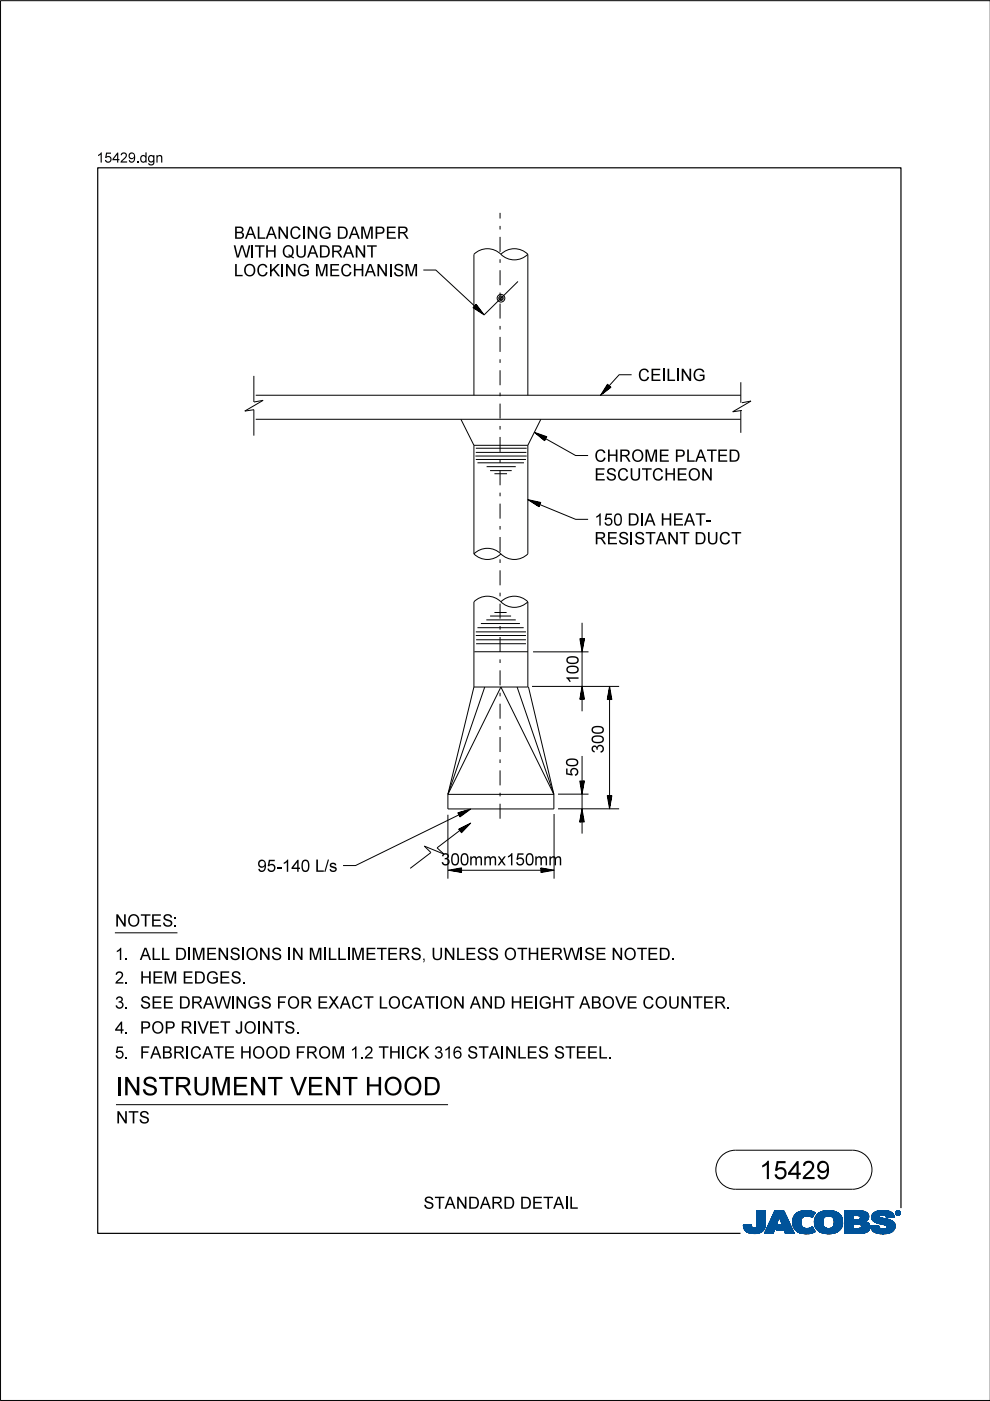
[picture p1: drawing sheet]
<svg xmlns="http://www.w3.org/2000/svg" width="210mm" height="297mm" viewBox="0 0 210 297" stroke-linecap="round" stroke-linejoin="round" font-family="sans-serif">
<defs><g id="words">
<g font-size="4">
<text x="24.6" y="232.2">I</text>
<text x="30" y="232.2">STRUM</text>
<text x="49.2" y="232.2">EN</text>
<text x="56.7" y="232.2">T VEN</text>
<text x="72.6" y="232.2">T H</text>
<text x="81.3" y="232.2">OOD</text>
<text x="161" y="250">15429</text>
</g>
<g font-size="2.6">
<text x="49.6" y="50.6">BALAN</text>
<text x="64.9" y="50.6">N</text>
<text x="67.5" y="50.6">G DAM</text>
<text x="79.3" y="50.6">PER</text>
<text x="49.6" y="58.6">LOCKI</text>
<text x="53.9" y="54.6">TH</text>
<text x="59.7" y="54.6">QUADRAN</text>
<text x="60.3" y="58.6">N</text>
<text x="62.9" y="58.6">G M</text>
<text x="69.7" y="58.6">ECH</text>
<text x="77.3" y="58.6">AN</text>
<text x="77.7" y="54.6">T</text>
<text x="82.3" y="58.6">I</text>
<text x="141.2" y="80.8">L</text>
<text x="144.2" y="80.8">N</text>
<text x="146.8" y="80.8">G</text>
<text x="126" y="101.9">ESCUTCH</text>
<text x="126" y="97.9">CH</text>
<text x="131.2" y="97.9">ROM</text>
<text x="139.6" y="97.9">E PLATED</text>
<text x="143.4" y="101.9">EON</text>
<text x="126" y="111.4">150DI</text>
<text x="136.6" y="111.4">A H</text>
<text x="142.6" y="111.4">EAT-</text>
<text x="126" y="115.4">RESI</text>
<text x="134.4" y="115.4">STAN</text>
<text x="144" y="115.4">T DUCT</text>
<text x="122.7" y="145" transform="rotate(-90 122.7 145)">100</text>
<text x="128" y="159.7" transform="rotate(-90 128 159.7)">300</text>
<text x="122.6" y="164.6" transform="rotate(-90 122.6 164.6)">50</text>
<text x="54.6" y="184.8">95-</text>
<text x="59.8" y="184.8">140L/</text>
<text x="69.8" y="184.8">s</text>
<text x="93.5" y="183.5">300mmx150mm</text>
<text x="24.4" y="196.4">N</text>
<text x="27" y="196.4">OTES:</text>
<text x="24.4" y="203.5">1. ALLDI</text>
<text x="40.7" y="203.5">M</text>
<text x="43.7" y="203.5">EN</text>
<text x="48.7" y="203.5">SI</text>
<text x="52.1" y="203.5">ON</text>
<text x="61.8" y="203.5">N</text>
<text x="65.4" y="203.5">M</text>
<text x="69.4" y="203.5">L</text>
<text x="74.4" y="203.5">M</text>
<text x="77.4" y="203.5">ETERS,UN</text>
<text x="96.6" y="203.5">LESS OTH</text>
<text x="114.4" y="203.5">ERW I</text>
<text x="123.8" y="203.5">SE N</text>
<text x="132.2" y="203.5">OTED.</text>
<text x="24.4" y="208.5">2. H</text>
<text x="32.3" y="208.5">EM</text>
<text x="38.7" y="208.5">EDGES.</text>
<text x="24.4" y="213.8">3. SEE DRAW I</text>
<text x="49.8" y="213.8">N</text>
<text x="52.4" y="213.8">GS FOR EXACT LOCATI</text>
<text x="93.2" y="213.8">ON</text>
<text x="99.6" y="213.8">AN</text>
<text x="104.6" y="213.8">D H</text>
<text x="110.8" y="213.8">EI</text>
<text x="114.2" y="213.8">GH</text>
<text x="119.6" y="213.8">T ABOVE COUN</text>
<text x="146.8" y="213.8">TER.</text>
<text x="24.4" y="219.1">4. POP RI</text>
<text x="41.9" y="219.1">VET JOI</text>
<text x="55.4" y="219.1">N</text>
<text x="58" y="219.1">TS.</text>
<text x="24.4" y="224.4">5. FABRI</text>
<text x="40.3" y="224.4">CATE H</text>
<text x="53.4" y="224.4">OOD FROM</text>
<text x="74.2" y="224.4">1.</text>
<text x="77.2" y="224.4">2TH</text>
<text x="85" y="224.4">I</text>
<text x="86" y="224.4">CK 316STAI</text>
<text x="107" y="224.4">N</text>
<text x="109.6" y="224.4">LES STEEL.</text>
<text x="24.6" y="238.2">N</text>
<text x="27.2" y="238.2">TS</text>
<text x="89.8" y="256.3">STAN</text>
<text x="99.2" y="256.3">DARD DETAI</text>
<text x="120.6" y="256.3">L</text>
</g>
<g font-size="2.2">
<text x="20.5" y="34.5">15429.</text>
<text x="29.6" y="34.5">dgn</text>
</g>
</g></defs>
<g fill="none" stroke="#00539a" stroke-width=".21">
<path d="M157.6 259.8h1.7M157.6 259.9h1.7M157.6 259.9l1.7 .1M157.6 260h1.8M158.1 259.7h1.2M159.3 259.7h-1.7l.1 .7M159.3 259.7h-.9M159.3 259.7l.1 .3M159.4 260l.1 .3M160.4 260l-.2 .3h2M160.5 259.6h1.8M160.5 259.6l-.1 .4"/>
<path d="M160.5 259.7h1.8M160.5 256.7v2.9M160.5 256.9h1.8M160.5 257.5h1.8M160.5 256.7h1.8v2.7M160.5 256.8h1.8M160.5 256.8l1.8 .1M160.5 256.9l1.8 .1M160.5 257h1.8M160.5 257.1h1.8M160.5 257.2h1.8M160.5 257.2l1.8 .1"/>
<path d="M160.5 257.3h1.8M160.5 257.4h1.8M160.5 257.4l1.8 .1M160.5 257.6h1.8M160.5 257.6l1.8 .1M160.5 257.7h1.8M160.5 257.8h1.8M160.5 257.9h1.8M160.5 258h1.8M160.5 258.1h1.8M160.5 258.1l1.8 .1M160.5 258.2h1.8"/>
<path d="M160.5 258.3h1.8M160.5 258.3l1.8 .1M160.5 258.4h1.8M160.5 258.5h1.8M160.5 258.5l1.8 .1M160.5 258.6h1.8M160.5 258.6l1.8 .1M160.5 258.7h1.8M160.5 258.8h1.8M160.5 258.9h1.8M160.5 259h1.8M160.5 259.1h1.8"/>
<path d="M160.5 259.2h1.8M160.5 259.3h1.8M160.5 259.8h1.8M162.2 260h-1.8M162.2 259.9v.3M162.2 259.9h-1.8M162.2 259.8h-1.7M162.3 259.4l-.1 .5M162.3 259.4v-2.7h-1.8v2.9M162.3 259.5h-1.8M162.3 259.6h-1.8M162.3 256.7l-1.8 .1"/>
<path d="M162.3 259.4h-1.8M163.7 258.1h3.1M163.7 258h3.1M163.7 257.9h3M163.8 257.8h2.9M163.8 257.7h2.9M163.8 257.7h2.8M163.9 257.6h2.7M163.9 257.5h2.7M164 257.4h2.5M164 257.3h2.5M164.1 257.2h2.3"/>
<path d="M164.1 257.1h2.3M164.1 257h2.3M164.2 257h2.1M164.2 256.9h2.1M164.2 256.8h2.1M164.3 256.7h1.9l2.2 4.8h-1.9l-.3-.8h-1.7l.4-1h1l-.7-1.7-1.3 3.5h-1.8zM164.5 260h-1.7M164.5 259.9l-1.7 .1M164.5 259.9h-1.7M164.5 259.8l-1.7 .1M164.6 259.8h-1.7M164.6 259.7l-1.7 .1"/>
<path d="M164.6 259.7h-1.7M164.6 259.6h-1.7M164.6 259.5l-1.6 .1M164.7 259.5h-1.7M164.7 259.4l-1.7 .1M164.7 259.4h-1.7M164.7 259.3l-1.6 .1M164.7 259.3h-1.6M164.8 259.2l-1.7 .1M164.8 259.2h-1.7M164.8 259.1l-1.6 .1M164.8 260h2.9"/>
<path d="M164.8 259.1h-1.6M164.8 259.9h2.9M164.8 259l-1.6 .1M164.9 259.9h2.7M164.9 259h-1.7M164.9 259.8h2.7M164.9 258.9h-1.6M164.9 258.8h-1.6M164.9 259.7h2.7M164.9 259.7l-.4 1 3.6 .1M165 258.7h-1.6M165 258.6l-1.6 .1"/>
<path d="M165 258.6h-1.6M165 258.5l-1.6 .1M165 258.5h-1.6M165.1 258.4l-1.6 .1M165.1 258.4h-1.6M165.1 258.3l-1.6 .1M165.1 258.3h-1.6M165.1 258.2l-1.5 .1M165.1 258.2h-1.5M165.2 258.1l-1.6 .1M165.2 258.1h-1.6M165.2 258l.7 1.7h-1"/>
<path d="M165.2 258l.7 1.7M165.3 258.1h1.5M165.3 258.1l1.6 .1M165.3 258.2h1.6M165.3 258.2l1.6 .1M165.3 258.3h1.6M165.4 258.3l1.6 .1M165.4 258.4h1.6M165.4 258.4l1.6 .1M165.4 258.5h1.6M165.4 258.5l1.7 .1M165.4 258.6h1.7"/>
<path d="M165.5 258.6l1.6 .1M165.5 258.7h1.6M165.5 258.8h1.7M165.5 258.9h1.7M165.6 258.9h1.6M165.6 259h1.7M165.6 259l1.7 .1M165.6 259.1h1.7M165.6 259.1l1.7 .1M165.7 259.2h1.7M165.7 259.2l1.7 .1M165.7 259.3h1.7"/>
<path d="M165.7 259.3l1.7 .1M165.7 259.4h1.7M165.8 259.4l1.7 .1M165.8 259.5h1.7M165.8 259.5l1.7 .1M165.8 259.6h1.7M166.2 256.7l2.2 4.8M166.2 256.8l-1.9-.1-2.2 4.8h1.8l1.3-3.5M168 258.9l.4 1.5M168 258.9h1.8M168 259h1.8M168 259.1h1.8"/>
<path d="M168 259.2h1.8M168 259.2l1.8 .1M168 259.3h1.8M168 259.3l1.8 .1M168.1 259.4h1.8M168.1 259.5h1.7M168.1 259.4l1.7 .1M168.1 259.5l1.8 .1M168.1 259.6h1.8M168.1 259.7h1.8M168.1 259.7l1.8 .1M168.1 259.8h1.8"/>
<path d="M168.1 259.8l1.8 .1M168.2 260h1.8M168.2 259.9h1.8M168.3 258l-.3 .9M168.9 257.3l-.6 .7M169.1 257.1h3.6M169.2 257h3.4M169.4 256.9h3.1M169.5 256.9h2.9M169.8 256.8h2.4M169.8 259.1a1.33 1.33 0 0 0 .8 1.4 1.33 1.33 0 0 0 1.5-.3l.2-.1M169.8 259.1h-1.8"/>
<path d="M169.8 259l-1.8 .1M169.9 258.8l-1.9 .1M169.9 258.8h-1.9M169.9 258.7h-1.9M169.9 258.6h-1.8M169.9 258.6l-1.9 .1M169.9 258.5l-1.8 .1M169.9 258.5h-1.8M169.9 258.4l-1.8 .1M170 258.4h-1.9M170 258.4l-.2 .7M170 258.3l-1.8 .1"/>
<path d="M170 258.3h-1.8M170 258.2l-1.8 .1M170.1 258.2h-1.9M170.1 258.1l-.1 .3M170.1 258.1l-1.9 .1M170.2 258.1h-2M170.3 258h-2.1M170.3 256.7l-1.4 .5M170.3 256.7h1.5M170.3 256.7a4 4 0 0 1 2.5 .4M170.4 258h-2.1M170.4 257.9h-2.1"/>
<path d="M170.6 257.8l-2.3 .1M170.6 257.9l-.5 .2M170.8 257.8h-2.5M171.4 257.8h1M171.5 256.7l-1.7 .1M171.5 256.7l.6 .1M171.7 257.8h.7M171.8 257.9h.6M171.9 258h.4M172.1 258.1h.2M172.2 258.1h.1M172.3 258h-.3"/>
<path d="M172.4 257.7l-4 .1M172.5 257.7h-4.1M172.5 257.6l-4 .1M172.5 257.6h-4M172.6 257h-3.3M172.6 257.5l-4.1 .1M172.6 257.5h-4M172.6 257.4l-4 .1M172.7 257.4h-4M172.7 259h1.8M172.7 259.2h1.8M172.7 259.3h1.8"/>
<path d="M172.7 259.3l1.8 .1M172.7 259.4h1.8M172.7 257.3l-3.9 .1M172.7 259.5h1.8M172.7 259.5l1.8 .1M172.7 259.6h1.8M172.7 259.7h1.8M172.7 258.6h1.8M172.7 257.3h-3.9M172.8 259.8h1.8M172.8 257.2l-3.9 .1M172.8 259.9h1.8"/>
<path d="M172.8 259.9l.3 .6M172.8 259.8l1.8 .1M172.8 259.9l1.8 .1M172.8 257.2h-3.9M172.8 260h1.8M172.8 257.1l-.6 1.1a1.75 1.75 0 0 0-1.6-.3M172.9 257.1l-3.9 .1M173 257.8h2.3M173 257.8l-.3 1.3h1.8M173 257.8h5.3M173.1 257.7h5.2M173.1 257.7h5.1"/>
<path d="M173.1 257.6h5.1M173.2 257.6h4.9M173.2 257.5h4.8M173.4 257.4h4.6M173.4 257.4h4.5M173.5 257.3h4.4M173.6 257.2l4.2 .1M173.6 257.2h4.1M173.7 257.1l4 .1M173.8 257.1h3.8M173.9 257h3.5M174 257h3.3"/>
<path d="M174.1 256.9h3.2M174.2 256.9h2.8M174.4 256.8h2.6M174.5 259h-1.8M174.5 259.2a1.15 1.15 0 0 0 1.3 1.3M174.5 259.2l-1.8-.1 .1 .8M174.5 258.9l-1.8 .1M174.5 258.9h-1.8M174.5 258.8l-1.8 .1M174.5 258.7l-1.8 .1M174.5 258.7h-1.8M174.5 258.6l-1.8 .1"/>
<path d="M174.5 258.5l-1.8 .1M174.6 258.5h-1.9M174.6 256.8h1.9M174.6 258.4l-.1 .8M174.6 258.4h-1.8M174.6 258.4l-1.9 .1M174.6 258.3l-1.8 .1M174.6 258.3h-1.8M174.7 258.2h-1.9M174.7 258.1l-.1 .3M174.8 258.1l-2 .1M174.8 258.1h-1.9"/>
<path d="M174.9 256.7a3.2 3.2 0 0 1 3.6 1.4l.1 .8-.1 1.1M174.9 258l-1.9 .1M175 258h-2M175.1 257.9l-.4 .2M175.1 257.9h-2.1M175.2 257.9h-2.2M175.3 257.8l-.2 .1M175.5 256.7h.7M175.7 257.8h-.4M175.7 257.8l.6 .1M176 257.8h2.4M176.2 257.9h2.2"/>
<path d="M176.3 257.9l.5 .5M176.4 258h2M176.4 256.7h-1.5a2.68 2.68 0 0 0-1.9 1.1M176.5 258l2 .1M176.5 258.1h2M176.6 258.1h1.9M176.6 258.2h1.9M176.7 258.2l1.8 .1M176.7 258.3h1.8M176.7 258.3l1.9 .1M176.7 259.9h1.8M176.7 258.4h1.9"/>
<path d="M176.8 258.4l.1 .5M176.8 258.4l1.8 .1M176.8 258.5h1.8M176.8 258.6h1.8M176.9 259.4h1.8M176.9 259.2l1.8 .1M176.9 259.1h1.8M176.9 259.2h1.8M176.9 258.9v.3M176.9 259.2a1.11 1.11 0 0 1-1.1 1.3M176.9 259h1.8M176.9 258.9h1.8"/>
<path d="M176.9 258.8h1.7M176.9 258.8l1.8 .1M176.9 258.7h1.7M176.9 259.3h1.8M176.9 259.3l1.8 .1M178 257.4l-4.7 .1M178.4 257.9h-2.1l.5 .5M178.5 259.7l-1.7 .1M178.5 259.8l-1.8 .1M178.5 259.8h-1.7M178.5 260l-.2 .5M178.5 259.9l-1.8 .1"/>
<path d="M178.5 260h-1.8M178.6 259.7h-1.8M178.6 258.5l-1.8 .1M178.6 259.6h-1.8M178.6 259.5l-1.8 .1M178.6 259.5h-1.8M178.7 259.4h-1.8M179.1 259.7h1.8M179.1 259.5h5.2M179.1 256.9h4.4M179.1 257.5h5M179.1 256.8h4"/>
<path d="M179.1 256.8h3.4M179.1 257h4.5M179.1 257.1h4.7M179.1 257.1l4.7 .1M179.1 257.2h4.8M179.1 257.2l4.8 .1M179.1 257.3h4.8M179.1 257.3l4.9 .1M179.1 257.4h4.9M179.1 257.4l5 .1M179.1 257.6h5M179.1 257.6l5 .1"/>
<path d="M179.1 257.7h5M179.1 257.7l1.8 .1M179.1 257.8h1.8M179.1 257.9h1.8M179.1 258h1.8M179.1 258.1h1.8M179.1 258.2h1.8M179.1 258.3h1.8M179.1 258.4h1.8M179.1 258.5h1.8M179.1 258.5l1.8 .1M179.1 258.6h4.8"/>
<path d="M179.1 258.7h4.7M179.1 258.7h4.6M179.1 258.8h4.5M179.1 258.9h4.5M179.1 258.9h4.3M179.1 259h4.4M179.1 259l4.5 .1M179.1 259.1h4.6M179.1 259.1l4.7 .1M179.1 259.2h4.8M179.1 259.2l4.9 .1M179.1 259.3h5"/>
<path d="M179.1 259.3l5.1 .1M179.1 259.4h5.1M179.1 259.4l5.1 .1M179.1 259.5l1.8 .1M179.1 259.6h1.8M179.1 259.8h1.8M179.1 259.9h1.8M179.1 260h1.8M180.9 257.7v.9M181.8 259.5h-.9v1v-1M181.8 259.5h.2M181.8 259.5l.8 .3"/>
<path d="M182.1 257.7l2.1 .1M182.2 257.8h2M182.2 259.5l2.1 .1M182.3 258.5h1.7M182.3 258.5l-1.4 .1M182.3 257.9h1.9M182.4 257.9h1.8M182.4 257.9v.1M182.4 257.9l-.4-.2h-1.1v.9M182.4 258h1.8M182.4 258v.3M182.4 258.3l-.1 .2"/>
<path d="M182.4 259.6h1.9M182.4 258.1h1.8M182.4 258.1l1.8 .1M182.4 258.2h1.8M182.5 259.7h1.9M182.5 256.9l1.1 .1M182.5 259.7l1.9 .1M182.6 259.8h1.8M182.6 259.8v.4l-.2 .2M182.7 259.9h1.7M182.9 256.8h-3.8v4.7M183.3 256.9l-4.2-.1v4.7"/>
<path d="M183.6 257l.4 .4M183.9 259.2l.2 .2M184 258.5l-2.1 .1M184 258.5h-1.8M184 257.4l.1 .2M184.1 258.4l-.8 .6 .6 .2M184.1 258.4h-1.8M184.1 258.3l-1.7 .1M184.1 258.3h-1.7M184.1 257.6l.1 .6M184.1 258.2l-1.7 .1M184.1 259.4l.3 .5v.6"/>
<path d="M184.2 258.2l-.1 .2M184.2 258h-1.8M184.4 259.9h-1.7M184.5 260h-1.8M184.6 259.9v.2M184.6 259.9h1.7M184.6 260h1.7M184.8 258.1h1.7M184.8 258l.2 .7M184.8 258h1.7M184.8 258.3h2.5M184.8 258.3l2.8 .1"/>
<path d="M184.8 258.1l1.8 .1M184.8 258.2h2M184.8 258.4h3M184.8 258.4l3.2 .1M184.9 258.2l2.1 .1M184.9 257.6h4.6M184.9 258.5h3.4M184.9 258.5l3.6 .1M184.9 258.6h3.7M184.9 257.5h4.5M185 257.5h4.4M185 258.6l3.7 .1"/>
<path d="M185 258.7h3.9M185 258.7l.6 .4M185 257.4h4.3M185 257.4h4.4M185.1 258.7l3.9 .1M185.1 258.8h.7M185.1 257.3h4.1M185.2 258.9h.6M185.2 258.9l4.1 .1M185.3 257.2h3.9M185.3 259h4M185.3 257.1l3.8 .1"/>
<path d="M185.4 257.1h3.7M185.4 259l4 .1M185.5 257h3.5M185.5 259.1h4M185.6 259.1l3.9 .1M185.6 259.1l.5 .2M185.7 259.2h3.9M185.7 256.9h3M185.8 259.2l3.8 .1M185.8 258.9h3.4M185.9 258.8h3.2M185.9 256.8h2.7"/>
<path d="M185.9 256.8l-.8 .5-.3 .7M185.9 256.8l.7-.1a3.3 3.3 0 0 1 2.7 .6h-4.2M186 259.3h3.6M186.1 256.8h2.3M186.1 259.4h3.6M186.1 259.3l1.5 .4 .4 .2M186.3 259.8l-.5 .1M186.3 259.8l-1.7 .1M186.3 259.8v.3M186.3 259.4h3.4M186.4 257.9h-1.6M186.4 257.9l.1 .1"/>
<path d="M186.5 257.9h-1.7M186.5 257.8h-1.7M186.5 258v.1M186.5 257.8l-.1 .1M186.5 257.7h-1.6M186.5 259.4l3.2 .1M186.5 258.1l.1 .1M186.6 257.6l-1.7 .1M186.6 258.2l.4 .1M186.7 256.7h.8M186.7 259.5h3M186.9 257.6h-2"/>
<path d="M186.9 259.5l2.9 .1M187 258.3l1.7 .4 .9 .6M187.2 259.6h2.6M187.3 257.6h2.2M187.4 259.7h2.4M187.6 257.6l1.9 .1M187.6 259.7h2.2M187.6 257.7h2M187.7 257.7a1.07 1.07 0 0 0-1.2 .1M187.7 257.7l.1 .1M187.7 257.8h1.9M187.8 257.8h1.7"/>
<path d="M187.8 256.7h-1.3M187.8 257.8l.1 .4M187.8 257.9h1.7M187.8 257.9h1.8M187.9 258h1.7M187.9 258l1.7 .1M187.9 258.1h1.1M187.9 258.1h1.7M187.9 259.9h1.9M188 259.9l.1 .2M188 260h1.8M188.1 257h-2.6"/>
<path d="M188.2 257h.6M188.7 256.9h-2.9M189.3 257.3l.3 .8-1.7 .1M189.6 259.3l.2 .4v.6M189.8 259.9l-1.8 .1M189.8 259.8h-2.1M189.8 259.8h-1.9M189.9 257.2v.1M189.9 257.1h.1M189.9 257.2h.1M189.9 257.3h.1M189.9 257.3l.2 .3"/>
<path d="M190 257.4h.1M190 257.4l.1 .1M190 257.5h.2M190 257.2v.1M190 257.2l.2 .3M190 257.3l.2 .2M190 257.1h-.1M190 257h-.1M190.1 257h-.2M190.1 257.5l.2 .1M190.1 256.9h-.1M190.1 257.6h.6"/>
<path d="M190.2 256.8l-.1 .1M190.2 257.5l.2 .1M190.2 257.5l-.1 .1M190.2 257.6h.4M190.2 256.9h.4M190.2 256.9h.4l-.1 .3 .2 .3-.3-.3-.2 .3zM190.2 256.9v.6l.1-.3 .3 .3M190.2 257h.4M190.2 257.1h.1M190.2 257.1h.5M190.2 257.2h.5M190.2 257.2l.3 .1"/>
<path d="M190.2 257.3h.1M190.2 257.4h.1M190.2 257.4l.1 .1M190.2 256.8h-.1M190.3 257h.2v.1l-.2 .1zM190.3 257v.2M190.3 257h-.1M190.4 257.2l.2 .3M190.4 257.6h.1M190.4 256.8h-.2l-.2 .4M190.4 256.7a.5 .5 0 0 1 .5 .5 .5 .5 0 0 1-.5 .5M190.4 256.8l.4 .2v.2"/>
<path d="M190.4 256.7a.5 .5 0 0 0-.5 .5 .5 .5 0 0 0 .5 .5l-.3-.1M190.4 256.8l.3 .1 .1 .3M190.4 256.7l-.4 .2-.1 .3M190.4 256.7v.1M190.4 257.6v.1M190.4 256.7l.3 .1 .2 .4M190.4 257h-.1l.1 .2M190.4 257l.2 .1-.2 .1M190.4 257h.1M190.5 257.3h.1M190.5 257.3l.1 .1M190.5 257.2l.2 .3"/>
<path d="M190.5 257.4h.1M190.5 257.1h.2M190.5 257.4l.2 .1M190.5 257l-.1 .2M190.5 256.7h-.3M190.6 257.5h.2M190.6 256.8h.1M190.6 257.1l-.1 .1M190.7 257.1h-.1M190.7 257.1l-.2 .1M190.7 257.1l-.5-.2v.6l.1-.3M190.7 257h-.1"/>
<path d="M190.7 256.8l.1 .1M190.7 256.8h-.6M190.7 256.9h.2M190.8 257h.1M190.8 257.6h-.2M190.8 257.2v.2l-.4 .2M190.8 257.2l-.1 .3-.3 .1M190.8 257.1h.1M190.8 257.2h.1M190.9 257.4l-.2 .1M190.9 257.4h-.1M190.9 257.3l-.1 .1"/>
<path d="M190.9 257.3h-.1M190.9 257.2h.1M190.9 257.2l-.1 .3-.4 .2M190.9 257.1h-.1M157.7 260.1h1.7M157.7 260l1.7 .1M157.7 260.2h1.8M157.7 260.2l1.8 .1M157.7 260.3h1.8M157.7 260.3l1.9 .1M157.7 260.4h4.4M157.7 260.4l.4 .5"/>
<path d="M157.7 260.4l4.4 .1M157.8 260.5h4.3M157.8 260.6h4.3M157.8 260.7h4.2M157.9 260.7h4.1M157.9 260.8h4M158 260.8h3.9M158 260.9h3.9M158.1 260.9h3.3M158.1 261h3.6M158.2 261h3.5M158.3 261.1h3.2"/>
<path d="M158.4 261.2h3.1M158.5 261.2h2.9M158.6 261.3h2.7M158.7 261.4h2.4M158.8 261.4h2.1M159.1 261.5h1.6M159.5 260.3l.3 .1 .4-.1M159.7 261.5h.7M160.9 261.4h.1M161.5 260.9h.2M161.6 261.1h-3.3M162.1 260.3l-2 .1"/>
<path d="M162.2 260.2l-1.9 .1M162.2 260.2a2.25 2.25 0 0 1-2.8 1.3l-.9-.2-.4-.4M162.2 260.2h-1.9M162.2 260.1l-1.8 .1M162.2 260.1h-1.8M162.2 260l-1.8 .1M164 261.4h-1.9M164 261.3l-1.9 .1M164 261.3h-1.8M164 261.2l-1.8 .1M164 261.2h-1.8M164.1 261.1l-1.9 .1"/>
<path d="M164.1 261.1h-1.8M164.1 261l-1.8 .1M164.1 261h-1.8M164.1 260.9l-1.8 .1M164.2 260.9h-1.8M164.2 260.8l-1.8 .1M164.2 260.8h-1.8M164.2 260.7l-1.8 .1M164.2 260.7h-1.7M164.2 260.6l-1.7 .1M164.3 260.6h-1.8M164.3 260.5h-1.8"/>
<path d="M164.3 260.4l-1.7 .1M164.3 260.4h-1.7M164.3 260.3l-1.7 .1M164.4 260.3h-1.8M164.4 260.2l-1.7 .1M164.4 260.2h-1.7M164.4 260.1l-1.7 .1M164.4 260.1h-1.7M164.5 260l-1.8 .1M164.5 260.7h3.5M164.6 260.7h3.4M164.6 260.6h3.4"/>
<path d="M164.6 260.5h3.4M164.6 260.5h3.3M164.6 260.4h3.3M164.7 260.4h3.2M164.7 260.3h3.2M164.7 260.3h3.1M164.7 260.2h3.1M164.8 260.1h3M164.8 260.1h2.9M166.3 260.8h1.8M166.3 260.8l1.8 .1M166.3 260.9h1.8"/>
<path d="M166.3 260.9l1.8 .1M166.3 261h1.9M166.3 261l1.9 .1M166.4 261.1h1.8M166.4 261.1l1.8 .1M166.4 261.2h1.9M166.4 261.2l1.9 .1M166.4 261.3h1.9M166.5 261.3l1.8 .1M166.5 261.4h1.9M166.5 261.5h1.9M166.5 261.5l-.3-.8 .3 .8h1.9"/>
<path d="M168.2 260l1.9 .1M168.2 260.1h1.9M168.2 260.1l1.9 .1M168.2 260.2h2M168.3 260.2l2 .1M168.3 260.3h2.1M168.3 260.3l2.2 .1M168.3 260.4h2.5M168.4 260.4l.6 .7M168.4 260.4l4.1 .1M168.5 260.5h4M168.5 260.6h4"/>
<path d="M168.6 260.7h4M168.6 260.7l4 .1M168.7 260.8h3.9M168.7 260.8l4 .1M168.8 260.9h3.9M168.9 260.9l3.8 .1M168.9 261h3.9M169 261l3.8 .1M169 261.1h3.9M169 261.1a4.2 4.2 0 0 0 3.8 0M169.1 261.1h3.8M169.2 261.2h3.5"/>
<path d="M169.3 261.3h3.2M169.5 261.4h2.8M169.6 261.4h2.6M170 261.5h2M170.6 261.6h.4M171.5 260.4h.9M171.6 260.4h.8M171.8 261.5h-1.5M171.8 260.3h.6M172 260.3h.3M172 260.2h.3M172.1 260.2h.2"/>
<path d="M172.2 260.1h.1M172.3 260.1l.6 1M172.6 261.2l-3.3 .1M172.8 260.1h1.9M172.9 260.1l1.9 .1M172.9 260.2h1.9M172.9 260.2l2 .1M172.9 260.3h2.2M173 260.3l2.1 .1M173 260.4h2.4M173 260.4h5.3M173.1 260.5h5.2"/>
<path d="M173.1 260.5l.7 .6 .8 .4M173.1 260.6h5.2M173.2 260.6h5M173.3 260.7h4.9M173.3 260.7h4.8M173.3 260.8h4.7M173.4 260.9h4.5M173.5 260.9h4.4M173.5 261h4.3M173.6 261h4.2M173.7 261.1h4M173.8 261.1h3.8"/>
<path d="M173.8 261.2h3.7M174 261.2h3.4M174.2 261.4h2.9M174.3 261.4h2.7M175.1 261.5h1.4M175.3 261.6h.4M176.6 260.2h1.9M177 261.4l-1 .2-1.4-.1h2.2M177.3 261.3h-3.3M178.1 260.8h-4.8M178.3 260.5l-.6 .6-.7 .3M178.3 260.4h-2.2"/>
<path d="M178.4 260.3l-2.2 .1M178.4 260.3h-2l-.6 .2M178.5 260.2l-2.1 .1M178.5 260.2h-2M178.5 260.1h-1.9M178.5 260l-1.9 .1M179.1 261.5h3.4M179.1 260.1h1.8M179.1 260.1l1.8 .1M179.1 260.2h1.8M179.1 260.2l1.8 .1M179.1 260.3h1.8"/>
<path d="M179.1 260.4h1.8M182.3 260.4h2.1M182.4 260.4h2M182.4 260.4l-.6 .1M183.1 261.4l-4 .1M183.4 261.3l-4.3 .1M183.5 261.3h-4.4M183.7 261.3h-.1M183.7 261.2l-4.6 .1M183.8 261.2h-4.7M183.9 261.1l-4.8 .1M184 261.1h-4.9"/>
<path d="M184 261l-4.9 .1M184.1 261l-.8 .4-1.1 .1M184.1 261h-5M184.1 260.9l-5 .1M184.2 260.9h-5.1M184.2 260.8l-5.1 .1M184.3 260.8h-5.2M184.3 260.7l-5.2 .1M184.3 260.7h-5.2M184.4 260.6l-5.3 .1M184.4 260.6h-5.3M184.4 260.5h-5.3"/>
<path d="M184.4 260.5l-.3 .5M184.4 260.4l-5.3 .1M184.5 260l-1.8 .1M184.5 260.2l-2 .1M184.5 260.3h-2M184.5 260.1h-1.9M184.5 260.2h-1.9M184.6 260l1.7 .1M184.6 260.1l.1 .3M184.6 260.1h1.8M184.6 260.2h1.8M184.6 260.1l1.8 .1"/>
<path d="M184.6 260.2l1.8 .1M184.7 260.3h1.8M184.7 260.3l1.8 .1M184.7 260.4a2.52 2.52 0 0 0 2.7 1.2M184.7 260.4h1.9M184.7 260.5h2M184.7 260.5h2.1M184.8 260.6h2.1M184.8 260.6h4.8M184.8 260.7h4.7M184.9 260.8h4.6M184.9 260.8h4.5"/>
<path d="M185 260.9h4.4M185.1 260.9h4.3M185.1 261h4.3M185.2 261.1h4M185.2 261.1h3.9M185.3 261.2h3.7M185.4 261.2h3.5M185.5 261.3h3.4M185.7 261.3h3.1M185.8 261.4h2.7M185.9 261.5h2.4M186.3 260.1a1.08 1.08 0 0 0 1.4 .5"/>
<path d="M186.4 261.5h1.6M186.6 261.6h.9M188 260.4h1.8M188 260.4l-.3 .2M188.1 260.3h1.7M188.1 260.1l-.1 .3M188.1 260.2h1.7M188.3 261.5l-.9 .1M188.9 261.3l-.6 .2M189.3 261.1h-4.1M189.4 260.9l-.5 .4M189.6 260.7h-4.8"/>
<path d="M189.7 260.6h-2M189.7 260.5h-1.9M189.7 260.5h-1.8M189.7 260.4h-1.7M189.7 260.3h-1.6M189.8 260.2h-1.7M189.8 260.3l-.4 .6M189.8 260.1h-1.7M189.8 260h-1.7"/>
<circle cx="190.4" cy="257.2" r=".51"/>
<circle cx="190.4" cy="257.2" r=".42"/>
</g>
<g fill="none" stroke="#000" stroke-width=".21">
<path d="M210 .1h-209.9v296.8h209.9M89.8 57.3h2.6l8.7 8.1-.2-.2 .1-.2 .5 .7-.8-.5 .3-.3 .9 1.1-1.3-.8 .4-.5 1.2 1.6-1.8-1.1 .6-.7 1.6 2.3-2.3-1.6 .7-.7M100.5 53.9v29.9M100.5 53.9a4 4 0 0 1 5.7 0M106.2 53.9a4 4 0 0 1 5.7 0 4 4 0 0 1-5.7 0zM109.8 59.7l-7.2 7.1M111.9 53.9v29.9M53.8 79.7v5.5M133.9 79.5h-2.6l-2.6 2.8 .1-.2h.2l-.6 .5 .5-.7 .3 .3-1.1 .8 .8-1.2 .5 .3-1.7 1.3 1.1-1.8 .7 .5-2.2 1.7 1.5-2.3 .7 .6M53.8 86.9v5.5M53.8 85.2l2-.3-3.9 2.3 1.9-.3M54.2 83.8h102.9"/>
<path d="M54.2 88.9h102.9M97.7 88.9l2.8 5.5M100.5 94.4v23M100.5 94.4h11.4M100.8 96.7h10.9M100.9 97.4h10.6M100.9 95.9h10.7M100.9 95h10.8M101.2 98.1h9.9M103.2 98.9h6.2M103.9 99.8h4.6M111.9 94.4v23a4.1 4.1 0 0 1-6.1-.3 4 4 0 0 0-5.3 .3"/>
<path d="M114.7 88.9l-2.8 5.5M115.5 93.4l.4-.8-2.6-.9 2.2 1.7 .3-.7-2-.7 1.6 1.3 .2-.6-1.4-.5 1.1 .9 .2-.4-.8-.3 .6 .6 .1-.3h-.3l6.9 3.9h2.7M157.1 81v4.4M157.1 87v4.8M157.3 85.4l1.9-.4-3.9 2.3 2-.3M100.5 117.4a4 4 0 0 0 5.7 0M104.8 100.4h2.7M114.3 107.4l.3-.9-2.7-.6 2.4 1.5 .2-.8-2-.4 1.7 1.1 .1-.6-1.4-.3 1.2 .7 .2-.4-.9-.2 .7 .5v-.2l-.3-.1 8.2 3.4h2.7M100.6 138.2h11.3M100.9 134h10.6M100.9 134.7h10.6M100.9 135.6h10.6"/>
<path d="M100.9 136.5h10.6M101.2 133.1h9.8M102 132.2h8.2M103.1 131.4h6.3M103.9 130.6h4.5M104.8 129.9h2.6M106.2 127.6a4 4 0 0 1 5.7 0M106.2 127.6a4 4 0 0 0-5.7 0v18.1M106.2 127.6a4 4 0 0 0 5.7 0M111.9 127.6v18.1h-11.4M113 138.2h11.8M123.4 132v18.8"/>
<path d="M123.4 135.4v.7v-.3h.2l-.2 .8-.1-.9h.4l-.3 1.4-.2-1.5 .6-.1-.4 2.1-.3-2.1 .8-.1-.5 2.8-.4-2.8h.9M100.5 145.7l-5.5 22.7M102.8 145.7l-7.8 22.7M109.6 145.7l7.8 22.7M112 145.6l5.4 22.8M112.8 145.5h18.5M123 148.2h.9l-.5-2.7-.4 2.7h.8l-.4-2.1-.4 2.1 .7-.2-.3-1.4-.2 1.4h.4l-.2-.9-.1 .8 .2-.1-.1-.3v.7M128.8 148.3h.9l-.5-2.8-.4 2.8 .8-.1-.4-2.1-.4 2.1 .7-.1-.3-1.4-.2 1.3h.4l-.2-.8-.1 .8 .2-.1-.1-.3v.7M129.2 145.5v26M95 168.4v3.1h22.4v-3.1M95 172.7v13.6M95 168.4l11.2-22.7 11.2 22.7"/>
<path d="M95 168.4h22.4M97.1 172.3l.4 .9 2.3-1.7-2.7 .8 .4 .7 1.7-1.2-2 .6 .4 .5 1.2-.9-1.4 .4 .2 .4 .7-.5-.7 .2 .1 .1 .2-.2-22.5 11.1h-2.7M97.3 175.8l.6 .8 1.9-2.1-2.5 1.3 .6 .6 1.4-1.5-1.9 .9 .5 .4 1-1-1.3 .6 .3 .3 .6-.6-.7 .4 .1 .1 .2-.3-.5 .5M98.3 175.5l-5.6 4.3 1.4 1.3-4.1-1.7 1.4 1.4-4.4 3.3M117.5 172.6v13.7M118.3 168.4h6.5M118.3 171.5h13M122.9 174.3h1l-.5-2.8-.5 2.8 .8-.1-.3-2.1-.4 2.1 .6-.2-.2-1.4-.3 1.4h.4l-.1-.9-.1 .8h.2l-.1-.3v.7M123.4 160.3v16.4M123.4 165.6v.7l-.1-.3 .2-.1-.1 .8-.1-.8h.4l-.3 1.3-.2-1.4 .6-.1-.4 2.1-.3-2.1 .8-.1-.5 2.8-.5-2.8h1M129.2 168.7v.7v-.3h.2l-.2 .8-.1-.9h.4l-.2 1.4-.3-1.5 .6-.1-.3 2.1-.4-2.1 .8-.1-.5 2.8-.4-2.8h.9M24.4 197.8h13.2"/>
<path d="M95.1 184.5h22.4M97.9 184.5h-.7l.2-.1 .1 .2-.8-.1 .9-.2v.5l-1.4-.3 1.4-.2 .2 .6-2.1-.4 2.1-.4 .1 .9-2.8-.5 2.8-.5v1M114.7 184v1l2.8-.5-2.8-.5 .1 .9 2.1-.4-2.1-.4 .1 .6 1.4-.2-1.3-.3v.5l.8-.2-.8-.1 .1 .2 .3-.1h-.7M24.6 234.2h70.4M153 245.1l1.3-.9 1.6-.3h24.8a4.1 4.1 0 0 1 4.2 4.1 4.1 4.1 0 0 1-4.2 4.1h-24.8a4.1 4.1 0 0 1-3.8-2.5 4.1 4.1 0 0 1 .9-4.5z"/>
<circle cx="106.2" cy="63.2" r=".81"/>
<circle cx="106.2" cy="63.2" r=".26"/>
<circle cx="106.2" cy="63.2" r=".47"/>
</g>
<path d="M106 173.6v-128.5" fill="none" stroke="#000" stroke-width=".21" stroke-dasharray="3.2 1.6 .8 1.6" stroke-linecap="butt"/>
<path d="M191 256.1v-220.5h-170.3v225.9h136.3" fill="none" stroke="#000" stroke-width=".25"/>
<g fill="#000">
<path d="M49.6 52h.3l.5 2.2 .7-2.2h.4l.7 2.2 .5-2.2h.4l-.7 2.6h-.4l-.7-2.3-.7 2.3h-.4z" fill-rule="evenodd"/>
<path d="M61.9 48.3a1.05 1.05 0 0 1 1.8 .4l-.4 .1a.76 .76 0 0 0-.9-.5 .76 .76 0 0 0-.5 1 .78 .78 0 0 0 .5 1 .78 .78 0 0 0 1-.6l.3 .1a1.13 1.13 0 0 1-1.3 .9 1.13 1.13 0 0 1-.9-1.4z" fill-rule="evenodd"/>
<path d="M86 56h.5l.7 2.2 .7-2.2h.5v2.6h-.3v-2.3l-.7 2.3h-.4l-.7-2.3v2.3h-.3z" fill-rule="evenodd"/>
<path d="M135.8 78.5a1.05 1.05 0 0 1 1.8 .4l-.4 .1a.76 .76 0 0 0-.9-.5 .76 .76 0 0 0-.5 1 .78 .78 0 0 0 .5 1 .78 .78 0 0 0 1-.6l.3 .1a1.13 1.13 0 0 1-1.3 .8 1.13 1.13 0 0 1-.9-1.3z" fill-rule="evenodd"/>
<path d="M138.1 78.2h1.9v.3h-1.5v.8h1.4v.3h-1.4v.9h1.5v.3h-1.9z" fill-rule="evenodd"/>
<path d="M58 201.1a1.01 1.01 0 0 1 1.6 .5h-.4a.54 .54 0 0 0-.6-.5 .54 .54 0 0 0-.4 .7l.5 .2a.98 .98 0 0 1 .9 .6 .99 .99 0 0 1-.9 1 .99 .99 0 0 1-1.1-.9h.4a.62 .62 0 0 0 .6 .6 .62 .62 0 0 0 .6-.7l-.6-.3a.73 .73 0 0 1-.8-.4 .73 .73 0 0 1 .2-.8z" fill-rule="evenodd"/>
<path d="M71.7 200.9h.4v2.3h1.2v.3h-1.6z" fill-rule="evenodd"/>
</g>
<use href="#words"/>
</svg>
